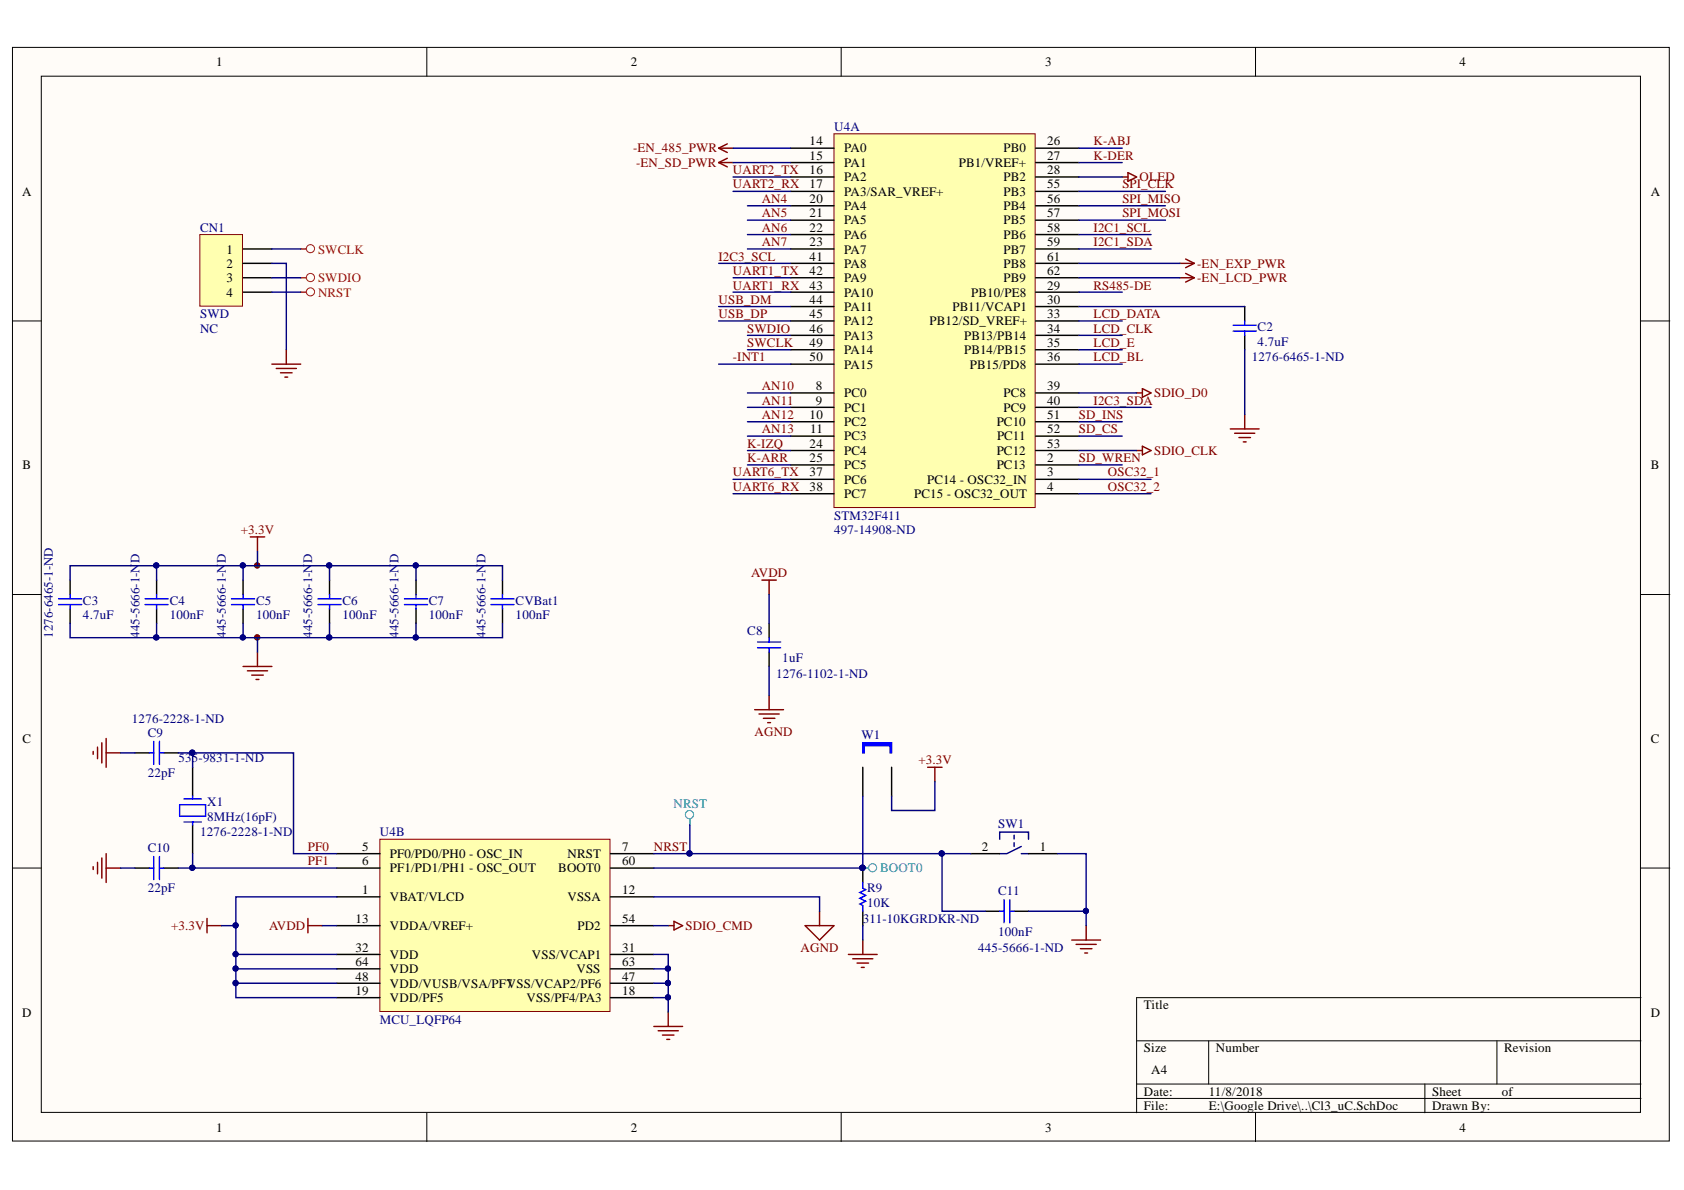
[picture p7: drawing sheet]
<svg xmlns="http://www.w3.org/2000/svg" width="297mm" height="210mm" viewBox="0 0 297 210" stroke-linecap="round" stroke-linejoin="round" font-family="sans-serif">
<defs><g id="words">
<g font-size="2.3">
<text x="38.2" y="11.7">1</text>
<text x="111.3" y="11.7">2</text>
<text x="184.4" y="11.7">3</text>
<text x="257.5" y="11.7">4</text>
<text x="142.8" y="25.6">14</text>
<text x="142.8" y="28.2">15</text>
<text x="148.9" y="26.9">PA0</text>
<text x="148.9" y="29.4">PA1</text>
<text x="169.1" y="29.4">PB1/VREF+</text>
<text x="177" y="26.9">PB0</text>
<text x="184.7" y="25.6">26</text>
<text x="184.7" y="28.2">27</text>
<text x="3.9" y="34.5">A</text>
<text x="142.8" y="30.7">16</text>
<text x="142.8" y="33.2">17</text>
<text x="142.8" y="35.8">20</text>
<text x="148.9" y="32">PA2</text>
<text x="148.9" y="34.5">PA3/SAR_VREF+</text>
<text x="177" y="32">PB2</text>
<text x="177" y="34.5">PB3</text>
<text x="184.7" y="30.7">28</text>
<text x="184.7" y="33.2">55</text>
<text x="184.7" y="35.8">56</text>
<text x="291.2" y="34.5">A</text>
<text x="142.8" y="38.3">21</text>
<text x="142.8" y="40.8">22</text>
<text x="148.9" y="37">PA4</text>
<text x="148.9" y="39.6">PA5</text>
<text x="177" y="37">PB4</text>
<text x="177" y="39.6">PB5</text>
<text x="184.7" y="38.3">57</text>
<text x="184.7" y="40.8">58</text>
<text x="39.9" y="44.7">1</text>
<text x="39.9" y="47.3">2</text>
<text x="142.8" y="43.5">23</text>
<text x="142.8" y="46">41</text>
<text x="148.9" y="42.1">PA6</text>
<text x="148.9" y="44.7">PA7</text>
<text x="148.9" y="47.3">PA8</text>
<text x="177" y="42.1">PB6</text>
<text x="177" y="44.7">PB7</text>
<text x="177" y="47.3">PB8</text>
<text x="184.7" y="43.5">59</text>
<text x="184.7" y="46">61</text>
<text x="39.9" y="49.8">3</text>
<text x="39.9" y="52.3">4</text>
<text x="142.8" y="48.5">42</text>
<text x="142.8" y="51.1">43</text>
<text x="142.8" y="53.6">44</text>
<text x="148.9" y="49.8">PA9</text>
<text x="148.9" y="52.3">PA10</text>
<text x="171.3" y="52.3">PB10/PE8</text>
<text x="177" y="49.8">PB9</text>
<text x="184.7" y="51.1">29</text>
<text x="184.7" y="53.6">30</text>
<text x="184.7" y="48.5">62</text>
<text x="142.8" y="56.1">45</text>
<text x="142.8" y="58.7">46</text>
<text x="148.9" y="54.9">PA11</text>
<text x="148.9" y="57.4">PA12</text>
<text x="148.9" y="59.9">PA13</text>
<text x="164" y="57.4">PB12/SD_VREF+</text>
<text x="168" y="54.9">PB11/VCAP1</text>
<text x="170.1" y="59.9">PB13/PB14</text>
<text x="184.7" y="56.1">33</text>
<text x="184.7" y="58.7">34</text>
<text x="142.8" y="61.2">49</text>
<text x="142.8" y="63.7">50</text>
<text x="148.9" y="62.5">PA14</text>
<text x="148.9" y="65">PA15</text>
<text x="170.1" y="62.5">PB14/PB15</text>
<text x="171.1" y="65">PB15/PD8</text>
<text x="184.7" y="61.2">35</text>
<text x="184.7" y="63.7">36</text>
<text x="143.9" y="68.8">8</text>
<text x="143.9" y="71.4">9</text>
<text x="148.9" y="70.1">PC0</text>
<text x="177" y="70.1">PC8</text>
<text x="184.7" y="68.8">39</text>
<text x="184.7" y="71.4">40</text>
<text x="142.8" y="73.9">10</text>
<text x="142.9" y="76.4">11</text>
<text x="148.9" y="72.6">PC1</text>
<text x="148.9" y="75.2">PC2</text>
<text x="148.9" y="77.7">PC3</text>
<text x="175.8" y="75.2">PC10</text>
<text x="175.9" y="77.7">PC11</text>
<text x="177" y="72.6">PC9</text>
<text x="184.7" y="73.9">51</text>
<text x="184.7" y="76.4">52</text>
<text x="4" y="82.8">B</text>
<text x="142.8" y="79">24</text>
<text x="142.8" y="81.5">25</text>
<text x="148.9" y="80.2">PC4</text>
<text x="148.9" y="82.8">PC5</text>
<text x="175.8" y="82.8">PC13</text>
<text x="175.8" y="80.2">PC12</text>
<text x="184.7" y="81.5">2</text>
<text x="184.7" y="79">53</text>
<text x="291.2" y="82.8">B</text>
<text x="142.8" y="84">37</text>
<text x="142.8" y="86.6">38</text>
<text x="148.9" y="85.3">PC6</text>
<text x="148.9" y="87.8">PC7</text>
<text x="161.3" y="87.8">PC15 - OSC32_OUT</text>
<text x="163.5" y="85.3">PC14 - OSC32_IN</text>
<text x="184.7" y="84">3</text>
<text x="184.7" y="86.6">4</text>
<text x="4" y="131">C</text>
<text x="291.2" y="131">C</text>
<text x="63.9" y="150.1">5</text>
<text x="63.9" y="152.6">6</text>
<text x="68.8" y="151.3">PF0/PD0/PH0 - OSC_IN</text>
<text x="68.8" y="153.9">PF1/PD1/PH1 - OSC_OUT</text>
<text x="98.5" y="153.9">BOOT0</text>
<text x="100.1" y="151.3">NRST</text>
<text x="109.7" y="150.1">7</text>
<text x="109.7" y="152.6">60</text>
<text x="173.2" y="150.1">2</text>
<text x="183.4" y="150.1">1</text>
<text x="63.9" y="157.7">1</text>
<text x="68.8" y="158.9">VBAT/VLCD</text>
<text x="100.1" y="158.9">VSSA</text>
<text x="109.7" y="157.7">12</text>
<text x="62.7" y="162.7">13</text>
<text x="62.7" y="167.9">32</text>
<text x="68.8" y="164.1">VDDA/VREF+</text>
<text x="101.9" y="164.1">PD2</text>
<text x="109.7" y="167.9">31</text>
<text x="109.7" y="162.7">54</text>
<text x="62.7" y="173">48</text>
<text x="62.7" y="170.4">64</text>
<text x="68.8" y="169.2">VDD</text>
<text x="68.8" y="171.7">VDD</text>
<text x="93.8" y="169.2">VSS/VCAP1</text>
<text x="101.7" y="171.7">VSS</text>
<text x="109.7" y="173">47</text>
<text x="109.7" y="170.4">63</text>
<text x="3.9" y="179.3">D</text>
<text x="62.7" y="175.5">19</text>
<text x="68.8" y="176.8">VDD/PF5</text>
<text x="68.8" y="174.2">VDD/VUSB/VSA/PF7VSS/VCAP2/PF6</text>
<text x="92.9" y="176.8">VSS/PF4/PA3</text>
<text x="109.7" y="175.5">18</text>
<text x="201.8" y="178">Title</text>
<text x="291.2" y="179.3">D</text>
<text x="201.8" y="185.6">Size</text>
<text x="214.5" y="185.6">Number</text>
<text x="265.3" y="185.6">Revision</text>
<text x="203.1" y="189.4">A4</text>
<text x="201.8" y="193.3">Date:</text>
<text x="201.8" y="195.8">File:</text>
<text x="213.2" y="193.3">11/8/2018</text>
<text x="213.2" y="195.8">E:\Google Drive\..\Cl3_uC.SchDoc</text>
<text x="252.6" y="193.3">Sheet</text>
<text x="252.6" y="195.8">Drawn By:</text>
<text x="264.9" y="193.3">of</text>
<text x="38.2" y="199.6">1</text>
<text x="111.3" y="199.6">2</text>
<text x="184.4" y="199.6">3</text>
<text x="257.5" y="199.6">4</text>
</g>
<g font-size="2.3" fill="#000080">
<text x="147.1" y="23.1">U4A</text>
<text x="35.3" y="40.8">CN1</text>
<text x="35.3" y="58.7">NC</text>
<text x="35.3" y="56.1">SWD</text>
<text x="221.8" y="58.4">C2</text>
<text x="220.8" y="63.7">1276-6465-1-ND</text>
<text x="221.8" y="61">4.7uF</text>
<text x="147.1" y="94.2">497-14908-ND</text>
<text x="147.1" y="91.6">STM32F411</text>
<text x="24.6" y="99.3" transform="rotate(-90 24.6 99.3)">D</text>
<text x="39.8" y="99.3" transform="rotate(-90 39.8 99.3)">D</text>
<text x="55.1" y="99.3" transform="rotate(-90 55.1 99.3)">D</text>
<text x="70.3" y="99.3" transform="rotate(-90 70.3 99.3)">D</text>
<text x="85.6" y="99.3" transform="rotate(-90 85.6 99.3)">D</text>
<text x="14.6" y="106.7">C3</text>
<text x="30" y="106.7">C4</text>
<text x="45.2" y="106.7">C5</text>
<text x="60.4" y="106.7">C6</text>
<text x="75.6" y="106.7">C7</text>
<text x="91" y="106.7">CVBat1</text>
<text x="9.3" y="112.5" transform="rotate(-90 9.3 112.5)">1276-6465-1-ND</text>
<text x="14.6" y="109.2">4.7uF</text>
<text x="24.6" y="112.5" transform="rotate(-90 24.6 112.5)">445-5666-1-N</text>
<text x="30" y="109.2">100nF</text>
<text x="39.8" y="112.5" transform="rotate(-90 39.8 112.5)">445-5666-1-N</text>
<text x="45.2" y="109.2">100nF</text>
<text x="55.1" y="112.5" transform="rotate(-90 55.1 112.5)">445-5666-1-N</text>
<text x="60.4" y="109.2">100nF</text>
<text x="70.3" y="112.5" transform="rotate(-90 70.3 112.5)">445-5666-1-N</text>
<text x="75.6" y="109.2">100nF</text>
<text x="85.6" y="112.5" transform="rotate(-90 85.6 112.5)">445-5666-1-N</text>
<text x="91" y="109.2">100nF</text>
<text x="131.8" y="112">C8</text>
<text x="136.9" y="119.6">1276-1102-1-ND</text>
<text x="138" y="116.8">1uF</text>
<text x="23.3" y="127.5">1276-2228-1-ND</text>
<text x="26.1" y="130">C9</text>
<text x="152" y="130.3">W1</text>
<text x="26.1" y="137.1">22pF</text>
<text x="31.5" y="134.3">535-9831-1-ND</text>
<text x="36.5" y="142.2">X1</text>
<text x="35.3" y="147.5">1276-2228-1-ND</text>
<text x="36.5" y="144.7">8MHz(16pF)</text>
<text x="67" y="147.5">U4B</text>
<text x="176.1" y="146">SW1</text>
<text x="26.1" y="150.3">C10</text>
<text x="26.1" y="157.4">22pF</text>
<text x="153" y="159.9">10K</text>
<text x="153" y="157.4">R9</text>
<text x="176.1" y="157.9">C11</text>
<text x="152.2" y="162.7">311-10KGRDKR-ND</text>
<text x="172.5" y="167.9">445-5666-1-ND</text>
<text x="176.1" y="165.1">100nF</text>
<text x="67" y="180.6">MCU_LQFP64</text>
</g>
<g font-size="2.3" fill="#800000">
<text x="111.7" y="26.9">-EN_485_PWR</text>
<text x="112.2" y="29.4">-EN_SD_PWR</text>
<text x="192.9" y="28.2">K-DER</text>
<text x="192.9" y="25.6">K-ABJ</text>
<text x="129.3" y="30.7">UART2_TX</text>
<text x="129.3" y="33.2">UART2_RX</text>
<text x="134.4" y="35.8">AN4</text>
<text x="198" y="33.2">SPI_CLK</text>
<text x="198" y="35.8">SPI_MISO</text>
<text x="201" y="32">OLED</text>
<text x="134.4" y="38.3">AN5</text>
<text x="134.4" y="40.8">AN6</text>
<text x="192.9" y="40.8">I2C1_SCL</text>
<text x="198" y="38.3">SPI_MOSI</text>
<text x="126.7" y="46">I2C3_SCL</text>
<text x="134.4" y="43.5">AN7</text>
<text x="192.9" y="43.5">I2C1_SDA</text>
<text x="211.2" y="47.3">-EN_EXP_PWR</text>
<text x="126.7" y="53.6">USB_DM</text>
<text x="129.3" y="48.5">UART1_TX</text>
<text x="129.3" y="51.1">UART1_RX</text>
<text x="192.9" y="51.1">RS485-DE</text>
<text x="211.2" y="49.8">-EN_LCD_PWR</text>
<text x="126.7" y="56.1">USB_DP</text>
<text x="131.8" y="58.7">SWDIO</text>
<text x="192.9" y="56.1">LCD_DATA</text>
<text x="192.9" y="58.7">LCD_CLK</text>
<text x="129.3" y="63.7">-INT1</text>
<text x="131.8" y="61.2">SWCLK</text>
<text x="192.9" y="63.7">LCD_BL</text>
<text x="192.9" y="61.2">LCD_E</text>
<text x="134.4" y="68.8">AN10</text>
<text x="134.4" y="71.4">AN11</text>
<text x="192.9" y="71.4">I2C3_SDA</text>
<text x="203.6" y="70.1">SDIO_D0</text>
<text x="134.4" y="73.9">AN12</text>
<text x="134.4" y="76.4">AN13</text>
<text x="190.3" y="73.9">SD_INS</text>
<text x="190.3" y="76.4">SD_CS</text>
<text x="131.8" y="79">K-IZQ</text>
<text x="131.8" y="81.5">K-ARR</text>
<text x="190.3" y="81.5">SD_WREN</text>
<text x="203.6" y="80.2">SDIO_CLK</text>
<text x="129.3" y="84">UART6_TX</text>
<text x="129.3" y="86.6">UART6_RX</text>
<text x="195.4" y="84">OSC32_1</text>
<text x="195.4" y="86.6">OSC32_2</text>
<text x="42.5" y="94.2">+3.3V</text>
<text x="132.5" y="101.8">AVDD</text>
<text x="133.1" y="129.8">AGND</text>
<text x="162" y="134.8">+3.3V</text>
<text x="54.3" y="150.1">PF0</text>
<text x="54.3" y="152.6">PF1</text>
<text x="115.3" y="150.1">NRST</text>
<text x="30.2" y="164.1">+3.3V</text>
<text x="47.5" y="164.1">AVDD</text>
<text x="120.9" y="164.1">SDIO_CMD</text>
<text x="141.2" y="167.9">AGND</text>
</g>
<g font-size="2.3" fill="#f00">
<text x="56.1" y="44.7">SWCLK</text>
<text x="56.1" y="52.3">NRST</text>
<text x="56.1" y="49.8">SWDIO</text>
</g>
<g font-size="2.3" fill="#009cca">
<text x="118.8" y="142.4">NRST</text>
<text x="155.3" y="153.9">BOOT0</text>
</g>
</g></defs>
<g fill="#fffcf8" stroke="#000" stroke-width=".18">
<path d="M2.2 8.4h292.2v192.9h-292.2z"/>
<path d="M7.3 13.4h282.1v182.8h-282.1z"/>
</g>
<g fill="none" stroke="#000" stroke-width=".18">
<path d="M75.3 8.4v5M148.4 8.4v5M221.5 8.4v5M2.2 56.6h5.1M289.5 56.6h5M2.2 104.9h5.1M289.5 104.9h5M2.2 153.1h5.1M289.5 153.1h5M289.5 176h-89v20.3M75.3 196.3v5.1M148.4 196.3v5.1"/>
<path d="M200.5 183.6h89M200.5 191.2h89M200.5 193.8h89M213.2 183.6v7.6M221.5 196.3v5.1M251.3 191.2v5.1M264 183.6v7.6"/>
</g>
<g fill="#000080" stroke="#000080" stroke-width=".18">
<circle cx="45.4" cy="112.4" r=".46"/>
<circle cx="45.4" cy="99.7" r=".46"/>
</g>
<path d="M44.1 94.7h2.6M45.4 94.7v2.5" fill="none" stroke="#800000" stroke-width=".25"/>
<path d="M147.1 23.6h35.5v65.9h-35.5z" fill="#ffffb0" stroke="#800000" stroke-width=".18"/>
<g fill="none" stroke="#000" stroke-width=".25">
<path d="M139.5 26.1h7.6M139.5 28.7h7.6M139.5 31.2h7.6M139.5 33.8h7.6M139.5 36.3h7.6M139.5 38.8h7.6M182.7 26.1h7.6M182.7 28.7h7.6M182.7 31.2h7.6M182.7 33.8h7.6M182.7 36.3h7.6M182.7 38.8h7.6"/>
<path d="M139.5 41.4h7.6M139.5 43.9h7.6M139.5 51.5h7.6M139.5 54.1h7.6M139.5 56.6h7.6M139.5 59.2h7.6M139.5 46.5h7.6M139.5 49h7.6M182.7 41.4h7.6M182.7 43.9h7.6M182.7 51.5h7.6M182.7 54.1h7.6"/>
<path d="M182.7 56.6h7.6M182.7 59.2h7.6M182.7 46.5h7.6M182.7 49h7.6M219.6 54.1v2.5M219.6 59.2v2.5M139.5 69.3h7.6M139.5 71.8h7.6M139.5 74.4h7.6M139.5 76.9h7.6M139.5 79.5h7.6M139.5 61.7h7.6"/>
<path d="M139.5 64.2h7.6M182.7 69.3h7.6M182.7 71.8h7.6M182.7 74.4h7.6M182.7 76.9h7.6M182.7 79.5h7.6M182.7 61.7h7.6M182.7 64.2h7.6M139.5 82h7.6M139.5 84.5h7.6M139.5 87.1h7.6M182.7 82h7.6"/>
<path d="M182.7 84.5h7.6M182.7 87.1h7.6M34 135.3v5.1M34 145.5v5.1"/>
</g>
<g fill="none" stroke="#800000" stroke-width=".25">
<path d="M217 75.7h5.1M217.8 76.4h3.5M218.5 77.2h2.1M219.3 77.9h.5M219.6 73.1v2.6M42.9 117.6h5.1M43.6 118.3h3.6M44.4 119.1h2M45.2 119.8h.5M45.4 115v2.6M16.4 132.5v.6M17.2 131.8v2"/>
<path d="M18 131v3.6M18.7 130.3v5M18.7 132.8h2.6M16.4 152.9v.5M17.2 152.1v2M18 151.3v3.6M18.7 150.6v5.1M18.7 153.1h2.6"/>
</g>
<path d="M217.5 57.4h4.1M217.5 58.4h4.1M219.6 56.6v.8M219.6 58.4v.8M31.7 141.9h4.6v2.1h-4.6zM32.5 140.9h3M32.5 145h3M34 140.4v.5M34 145v.5" fill="none" stroke="#00f" stroke-width=".25"/>
<path d="M67 148h40.6v30.4h-40.6z" fill="#ffffb0" stroke="#800000" stroke-width=".18"/>
<g fill="none" stroke="#000" stroke-width=".25">
<path d="M12.4 102.3v2.6M12.4 107.4v2.5M27.6 102.3v2.6M27.6 107.4v2.5M42.9 102.3v2.6M42.9 107.4v2.5M58.1 102.3v2.6M58.1 107.4v2.5M73.4 102.3v2.6M73.4 107.4v2.5M88.6 102.3v2.6M88.6 107.4v2.5"/>
<path d="M135.7 109.9v2.6M135.7 115v2.6M23.8 132.8h2.6M28.9 132.8h2.5M23.8 153.1h2.6M28.9 153.1h2.5M59.4 158.2h7.6M59.4 150.6h7.6M59.4 153.1h7.6M107.7 158.2h7.6M107.7 150.6h7.6M107.7 153.1h7.6"/>
<path d="M59.4 163.3h7.6M59.4 176h7.6M59.4 168.4h7.6M59.4 173.4h7.6M59.4 170.9h7.6M107.7 163.3h7.6M107.7 176h7.6M107.7 168.4h7.6M107.7 173.4h7.6M107.7 170.9h7.6"/>
</g>
<g fill="none" stroke="#800000" stroke-width=".25">
<path d="M126.8 28.7l1.5 .7M126.8 28.7h2.5M126.8 26.1l1.5 .8M126.8 26.1h2.5M128.3 27.9l-1.5 .8M128.3 25.4l-1.5 .7M197.9 31.2h1.1M199 30.5l1.5 .7-1.5 .8zM208.1 46.5h2.6M208.1 49h2.6M209.1 45.7l1.6 .8M209.1 48.2l1.6 .8"/>
<path d="M210.7 46.5l-1.6 .7M210.7 49l-1.6 .8M48 64.2h5M48.7 65h3.6M49.5 65.8h2M50.2 66.5h.6M50.5 61.7v2.5M200.5 69.3h1M200.5 79.5h1M201.5 68.5l1.5 .8-1.5 .8zM201.5 78.7l1.5 .8-1.5 .7zM134.4 102.3h2.5"/>
<path d="M135.7 102.3v2.6M133.1 125.2h5.1M133.9 125.9h3.5M134.6 126.7h2.1M135.4 127.5h.5M135.7 122.6v2.6M36.5 162v2.5M36.5 163.3h2.6M54.3 163.3h2.6M54.3 162v2.5M117.9 178.5v2.6M117.9 163.3h1"/>
<path d="M118.9 162.5l1.5 .8-1.5 .7zM142 163.3h5.1l-2.5 2.5zM144.6 160.7v2.6M115.3 181.1h5.1M116.1 181.8h3.5M116.9 182.6h2M117.6 183.3h.5"/>
</g>
<g fill="#800000" stroke="#800000" stroke-width=".18">
<circle cx="45.4" cy="99.7" r=".46"/>
<circle cx="45.4" cy="112.4" r=".46"/>
</g>
<g fill="none" stroke="#00f" stroke-width=".25">
<path d="M10.3 105.6h4.1M10.3 106.6h4.1M12.4 104.9v.7M12.4 106.6v.8M25.6 105.6h4.1M25.6 106.6h4.1M27.6 104.9v.7M27.6 106.6v.8M40.8 105.6h4.1M40.8 106.6h4.1M42.9 104.9v.7M42.9 106.6v.8"/>
<path d="M56.1 105.6h4.1M56.1 106.6h4.1M58.1 104.9v.7M58.1 106.6v.8M71.3 105.6h4.1M71.3 106.6h4.1M73.4 104.9v.7M73.4 106.6v.8M86.6 105.6h4.1M86.6 106.6h4.1M88.6 104.9v.7M88.6 106.6v.8"/>
<path d="M133.6 113.2h4.1M133.6 114.3h4.1M135.7 112.5v.7M135.7 114.3v.7M26.4 132.8h.7M27.1 130.8v4M28.1 130.8v4M28.1 132.8h.8M26.4 153.1h.7M27.1 151.1v4M28.1 151.1v4M28.1 153.1h.8"/>
</g>
<g fill="none" stroke="#009cca" stroke-width=".18">
<circle cx="121.6" cy="143.7" r=".72"/>
<circle cx="153.9" cy="153.1" r=".71"/>
</g>
<path d="M121.7 144.5v1M152.2 153.1h1" fill="none" stroke="#009cca" stroke-width=".25"/>
<circle cx="152.1" cy="153.1" r=".46" fill="#000080" stroke="#000080" stroke-width=".18"/>
<g fill="none" stroke="#f00" stroke-width=".18">
<circle cx="54.8" cy="49" r=".72"/>
<circle cx="54.8" cy="51.5" r=".72"/>
<circle cx="54.8" cy="43.9" r=".72"/>
</g>
<path d="M53 51.5h1.1M53 49h1.1M53 43.9h1.1" fill="none" stroke="#f00" stroke-width=".25"/>
<path d="M35.2 41.4h7.6v12.6h-7.6z" fill="#ffffb0" stroke="#800000" stroke-width=".18"/>
<path d="M42.9 43.9h5.1M42.9 46.5h5.1M42.9 49h5.1M42.9 51.5h5.1M152.2 135.3v5.1M157.3 135.3v5.1M152.2 153.1v2.6M171.3 150.6h5M181.4 150.6h5.1M152.2 160.7v2.6M173.8 160.7h2.5M178.9 160.7h2.5" fill="none" stroke="#000" stroke-width=".25"/>
<path d="M149.6 168.4h5.1M150.4 169.1h3.6M151.2 169.9h2M151.9 170.6h.5M152.2 165.8v2.6M189 165.8h5.1M189.8 166.6h3.6M190.6 167.3h2M191.3 168.1h.5M191.6 163.3v2.5" fill="none" stroke="#800000" stroke-width=".25"/>
<path d="M152.2 155.7v1l.5 .2-1 .5 1 .5-1 .5 1 .6-1 .5 .5 .2v1M177.1 158.7v4.1M178.1 158.7v4.1M176.3 160.7h.8M178.1 160.7h.8" fill="none" stroke="#00f" stroke-width=".25"/>
<g fill="none" stroke="#000080" stroke-width=".25">
<path d="M129.3 31.2h10.2M129.3 33.8h10.2M129.3 28.7h10.2M129.3 26.1h10.2M131.8 36.3h7.7M131.8 38.8h7.7M190.3 36.3h15.3M190.3 38.8h15.3M190.3 31.2h7.6M190.3 33.8h15.3M190.3 28.7h7.6M190.3 26.1h7.6"/>
<path d="M48 46.5h2.5v15.2M48 43.9h5M48 49h5M48 51.5h5M126.8 54.1h12.7M126.8 56.6h12.7M126.8 46.5h12.7M129.3 49h10.2M129.3 51.5h10.2M131.8 41.4h7.7M131.8 43.9h7.7M131.8 59.2h7.7"/>
<path d="M190.3 54.1h29.3M190.3 41.4h12.7M190.3 43.9h12.7M190.3 49h17.8M190.3 51.5h7.6M190.3 56.6h7.6M190.3 59.2h7.6M190.3 46.5h17.8M126.8 64.2h12.7M131.8 69.3h7.7M131.8 71.8h7.7M131.8 74.4h7.7"/>
<path d="M131.8 76.9h7.7M131.8 79.5h7.7M131.8 61.7h7.7M190.3 69.3h10.2M190.3 71.8h12.7M190.3 74.4h7.6M190.3 76.9h7.6M190.3 79.5h10.2M190.3 64.2h7.6M190.3 61.7h7.6M219.6 61.7v11.4M27.6 99.8v2.5"/>
<path d="M42.9 99.8v2.5M45.4 97.2v2.6M58.1 99.8v2.5M73.4 99.8v2.5M129.3 84.5h10.2M129.3 87.1h10.2M131.8 82h7.7M190.3 84.5h12.7M190.3 87.1h12.7M190.3 82h7.6M12.4 109.9v2.6h76.2v-2.6M12.4 102.3v-2.5h76.2v2.5"/>
<path d="M27.6 109.9v2.6M42.9 109.9v2.6M45.4 112.5v2.5M58.1 109.9v2.6M73.4 109.9v2.6M135.7 104.9v5M135.7 117.6v5M21.3 132.8h2.5M31.4 132.8h20.4v17.8h7.6M34 132.8v2.5M21.3 153.1h2.5M31.4 153.1h28"/>
<path d="M34 150.6v2.5M59.4 158.2h-17.8v17.8h17.8M115.3 158.2h29.3v2.5M115.3 153.1h36.9M121.7 145.5v5.1h-6.4M121.7 150.6h49.6M166.2 150.6v10.1h7.6M176.3 148v-1.2h5.1v1.2M180.1 149.3l-2.5 1.3h-1.3M180.1 150.6h1.3M186.5 150.6h5.1v12.7M39.1 163.3h2.5"/>
<path d="M41.6 173.4h17.8M41.6 170.9h17.8M41.6 168.4h17.8M56.9 163.3h2.5M115.3 168.4h2.6v10.1M115.3 173.4h2.6M115.3 170.9h2.6M115.3 163.3h2.6M115.3 176h2.6M152.2 163.3v2.5M181.4 160.7h10.2"/>
</g>
<path d="M178.9 149.3v-2.5" fill="none" stroke="#000080" stroke-width=".25" stroke-dasharray=".7 .7"/>
<g fill="#000080" stroke="#000080" stroke-width=".18">
<circle cx="152.1" cy="153.1" r=".46"/>
<circle cx="41.5" cy="173.4" r=".46"/>
<circle cx="41.6" cy="170.8" r=".46"/>
<circle cx="117.8" cy="170.8" r=".46"/>
<circle cx="117.8" cy="173.4" r=".46"/>
<circle cx="117.8" cy="175.9" r=".46"/>
<circle cx="33.9" cy="132.8" r=".47"/>
<circle cx="33.9" cy="153.1" r=".46"/>
<circle cx="41.6" cy="168.3" r=".46"/>
<circle cx="41.6" cy="163.2" r=".46"/>
<circle cx="121.6" cy="150.5" r=".47"/>
<circle cx="27.6" cy="112.4" r=".46"/>
<circle cx="27.6" cy="99.7" r=".46"/>
<circle cx="42.8" cy="112.4" r=".46"/>
<circle cx="42.8" cy="99.7" r=".46"/>
<circle cx="73.3" cy="112.4" r=".46"/>
<circle cx="73.3" cy="99.7" r=".46"/>
<circle cx="58.1" cy="112.4" r=".46"/>
<circle cx="58.1" cy="99.7" r=".46"/>
<circle cx="191.5" cy="160.7" r=".46"/>
<circle cx="166.1" cy="150.5" r=".47"/>
</g>
<path d="M152.2 131h5.1v1.8h-.3v-1.3h-4.6v1.3h-.2z" fill-rule="evenodd" fill="#00f"/>
<path d="M152.2 131h5.1v1.8h-.3v-1.3h-4.6v1.3h-.2z" fill="none" stroke="#00f" stroke-width=".25"/>
<path d="M164.9 137.9v5.1h-7.6v-2.6M152.2 140.4v12.7" fill="none" stroke="#000080" stroke-width=".25"/>
<circle cx="152.1" cy="153.1" r=".46" fill="#000080" stroke="#000080" stroke-width=".18"/>
<path d="M163.6 135.3h2.6M164.9 135.3v2.6" fill="none" stroke="#800000" stroke-width=".25"/>
<use href="#words"/>
</svg>
